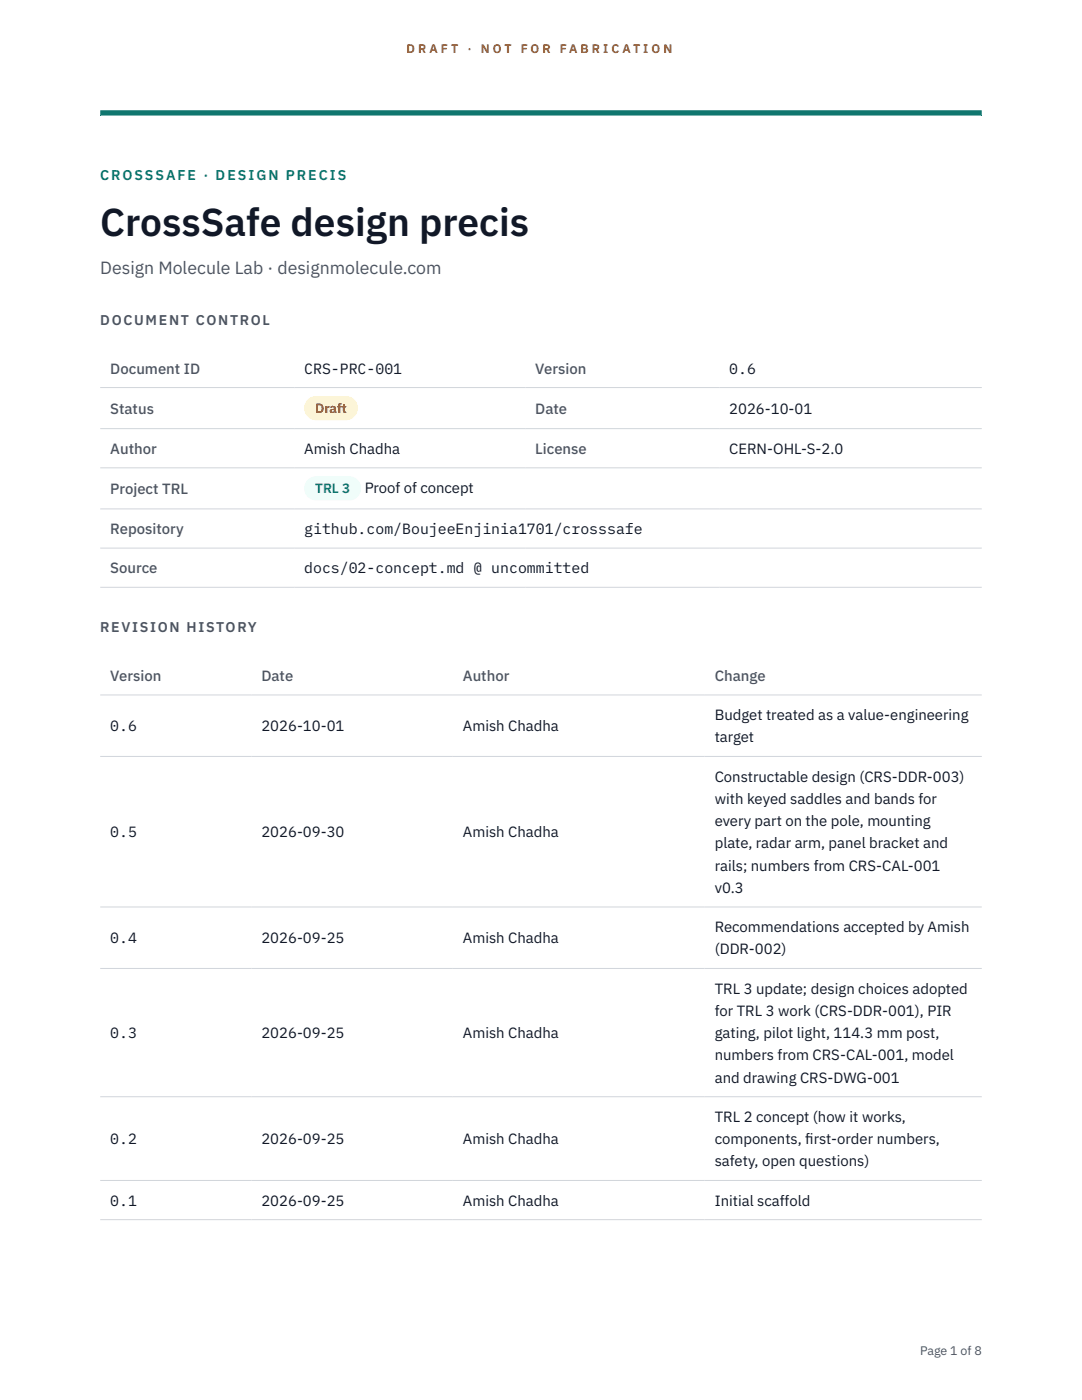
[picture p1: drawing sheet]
<svg xmlns="http://www.w3.org/2000/svg" width="216mm" height="279mm" viewBox="0 0 216 279" stroke-linecap="round" stroke-linejoin="round" font-family="sans-serif">
<defs><g id="words">
<text font-size="7.8" fill="#111827" x="20" y="47.1">CrossSafe design precis</text>
<text font-size="3.5" fill="#4b5563" x="20" y="54.6">Design Molecule Lab · designmolecule.com</text>
<g font-size="3" fill="#4b5563">
<text x="22" y="74.5">Document ID</text>
<text x="106.8" y="74.5">Version</text>
<text x="22" y="82.6">Status</text>
<text x="106.8" y="82.6">Date</text>
<text x="22" y="90.6">Author</text>
<text x="106.8" y="90.6">License</text>
<text x="22" y="98.6">Project TRL</text>
<text x="22" y="106.6">Repository</text>
<text x="22" y="114.4">Source</text>
<text x="22" y="135.9">Version</text>
<text x="52.2" y="135.9">Date</text>
<text x="92.4" y="135.9">Author</text>
<text x="142.6" y="135.9">Change</text>
</g>
<g font-size="3" fill="#111827">
<text x="60.7" y="74.5">CRS-PRC-001</text>
<text x="145.5" y="74.5">0.6</text>
<text x="145.5" y="82.6">2026-10-01</text>
<text x="60.7" y="90.6">Amish Chadha</text>
<text x="145.5" y="90.6">CERN-OHL-S-2.0</text>
<text x="72.8" y="98.5">Proof of concept</text>
<text x="60.7" y="106.6">github.com/BoujeeEnjinia1701/crosssafe</text>
<text x="60.7" y="114.4">docs/02-concept.md @ uncommitted</text>
<text x="142.6" y="143.7">Budget treated as a value-engineering</text>
<text x="22" y="145.9">0.6</text>
<text x="52.2" y="145.9">2026-10-01</text>
<text x="92.4" y="145.9">Amish Chadha</text>
<text x="142.6" y="148.2">target</text>
<text x="142.6" y="156">Constructable design (CRS-DDR-003)</text>
<text x="142.6" y="160.4">with keyed saddles and bands for</text>
<text x="22" y="167.1">0.5</text>
<text x="52.2" y="167.1">2026-09-30</text>
<text x="92.4" y="167.1">Amish Chadha</text>
<text x="142.6" y="164.9">every part on the pole, mounting</text>
<text x="142.6" y="169.3">plate, radar arm, panel bracket and</text>
<text x="142.6" y="173.8">rails; numbers from CRS-CAL-001</text>
<text x="142.6" y="178.2">v0.3</text>
<text x="22" y="188.3">0.4</text>
<text x="52.2" y="188.3">2026-09-25</text>
<text x="92.4" y="188.3">Amish Chadha</text>
<text x="142.6" y="186">Recommendations accepted by Amish</text>
<text x="142.6" y="190.5">(DDR-002)</text>
<text x="142.6" y="198.3">TRL 3 update; design choices adopted</text>
<text x="142.6" y="202.7">for TRL 3 work (CRS-DDR-001), PIR</text>
<text x="22" y="207.2">0.3</text>
<text x="52.2" y="207.2">2026-09-25</text>
<text x="92.4" y="207.2">Amish Chadha</text>
<text x="142.6" y="207.2">gating, pilot light, 114.3 mm post,</text>
<text x="142.6" y="211.6">numbers from CRS-CAL-001, model</text>
<text x="142.6" y="216.1">and drawing CRS-DWG-001</text>
<text x="142.6" y="223.9">TRL 2 concept (how it works,</text>
<text x="22" y="228.3">0.2</text>
<text x="52.2" y="228.3">2026-09-25</text>
<text x="92.4" y="228.3">Amish Chadha</text>
<text x="142.6" y="228.3">components, f</text>
<text x="142.6" y="232.8">safety, open questions)</text>
<text x="160.7" y="228.3">irst-order numbers,</text>
<text x="22" y="240.6">0.1</text>
<text x="52.2" y="240.6">2026-09-25</text>
<text x="92.4" y="240.6">Amish Chadha</text>
<text x="142.6" y="240.6">Initial scaffold</text>
</g>
<text font-size="2.8" fill="#0f766e" x="20" y="36">CROSSSAFE · DESIGN PRECIS</text>
<g font-size="2.8" fill="#4b5563">
<text x="20" y="64.8">DOCUMENT CONTROL</text>
<text x="20" y="126.2">REVISION HISTORY</text>
</g>
<text font-size="2.7" fill="#92400e" x="62.9" y="82.5">Draft</text>
<text font-size="2.7" fill="#0f766e" x="62.9" y="98.5">TRL 3</text>
<g font-size="2.5" fill="#b45309">
<text x="81.1" y="10.5">D R A F T</text>
<text x="93.3" y="10.5">·</text>
<text x="95.9" y="10.5">N O T</text>
<text x="103.9" y="10.5">F O R</text>
<text x="111.7" y="10.5">F A B R I C A T I O N</text>
</g>
<text font-size="2.5" fill="#4b5563" x="183.6" y="270.3">Page 1 of 8</text>
</g></defs>
<path d="M20 23.1h175.9zM20 22h175.9v1.1h-175.9z" fill-rule="evenodd" fill="#0f766e"/>
<g fill="none" stroke="#d1d5db" stroke-width=".2">
<path d="M20 77.3h175.9M20 85.5h175.9M20 93.4h175.9M20 101.6h175.9M20 109.4h175.9M20 117.2h175.9M20 138.7h175.9M20 151h175.9M20 181h175.9M20 193.3h175.9M20 218.9h175.9M20 235.6h175.9"/>
<path d="M20 243.4h175.9"/>
</g>
<path d="M60.7 79h10.7v4.9h-10.7z" fill="#fef3c7"/>
<path d="M60.7 95.1h11.4v4.8h-11.4z" fill="#f0fdfa"/>
<use href="#words"/>
</svg>
